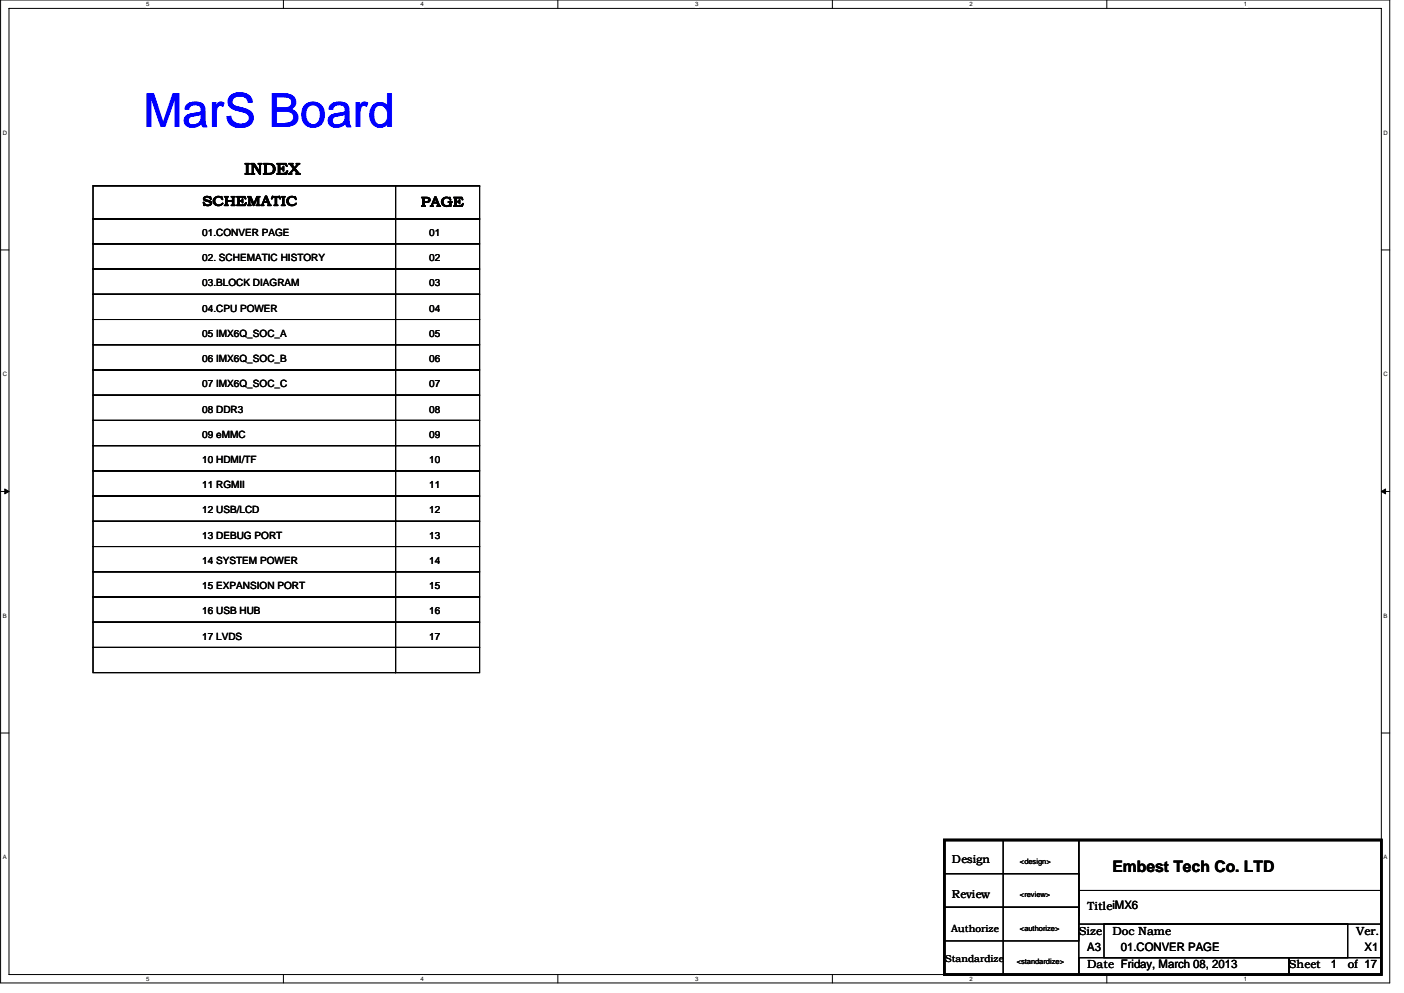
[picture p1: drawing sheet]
<svg xmlns="http://www.w3.org/2000/svg" width="297mm" height="210mm" viewBox="0 0 297 210" stroke-linecap="round" stroke-linejoin="round" font-family="sans-serif">
<defs><g id="words">
<text font-size="9.9" fill="#00f" x="30.3" y="26.8">MarS Board</text>
<g font-size="3.4">
<text x="51.7" y="36.9">INDEX</text>
<text x="235.3" y="184.3">Embest Tech Co. LTD</text>
</g>
<g font-size="2.8">
<text x="42.8" y="43.5">SCHEMATIC</text>
<text x="89" y="43.6">PAGE</text>
</g>
<g font-size="2.5">
<text x="228.2" y="197.7">Size</text>
<text x="230" y="192.3">TitleiMX6</text>
<text x="235.3" y="197.7">Doc Name</text>
<text x="286.9" y="197.7">Ver.</text>
<text x="230" y="201.2">A3</text>
<text x="237.1" y="201.2">01.CONVER PAGE</text>
<text x="288.7" y="201.2">X1</text>
<text x="230" y="204.8">Date Friday, March 08, 2013</text>
<text x="272.7" y="204.8">Sheet</text>
<text x="281.6" y="204.7">1</text>
<text x="285.1" y="204.8">of 17</text>
</g>
<g font-size="2.4">
<text x="201.4" y="182.5">Design</text>
<text x="201.4" y="189.8">Review</text>
</g>
<g font-size="2.1">
<text x="42.8" y="49.9">01.CONVER PAGE</text>
<text x="90.8" y="49.9">01</text>
<text x="42.8" y="55.2">02. SCHEMATIC HISTORY</text>
<text x="90.8" y="55.2">02</text>
<text x="42.8" y="60.6">03.BLOCK DIAGRAM</text>
<text x="42.8" y="65.9">04.CPU POWER</text>
<text x="90.8" y="60.6">03</text>
<text x="90.8" y="65.9">04</text>
<text x="42.8" y="71.2">05 IMX6Q_SOC_A</text>
<text x="90.8" y="71.2">05</text>
<text x="42.8" y="76.6">06 IMX6Q_SOC_B</text>
<text x="90.8" y="76.6">06</text>
<text x="42.8" y="81.9">07 IMX6Q_SOC_C</text>
<text x="90.8" y="81.9">07</text>
<text x="42.8" y="87.2">08 DDR3</text>
<text x="90.8" y="87.2">08</text>
<text x="42.8" y="92.6">09 eMMC</text>
<text x="90.8" y="92.6">09</text>
<text x="42.8" y="97.9">10 HDMI/TF</text>
<text x="90.8" y="97.9">10</text>
<text x="42.8" y="103.3">11 RGMII</text>
<text x="90.8" y="103.3">11</text>
<text x="42.8" y="108.6">12 USB/LCD</text>
<text x="42.8" y="113.9">13 DEBUG PORT</text>
<text x="90.8" y="108.6">12</text>
<text x="90.8" y="113.9">13</text>
<text x="42.8" y="119.3">14 SYSTEM POWER</text>
<text x="90.8" y="119.3">14</text>
<text x="42.8" y="124.6">15 EXPANSION PORT</text>
<text x="90.8" y="124.6">15</text>
<text x="42.8" y="129.9">16 USB HUB</text>
<text x="90.8" y="129.9">16</text>
<text x="42.8" y="135.3">17 LVDS</text>
<text x="90.8" y="135.3">17</text>
<text x="201.2" y="197">Authorize</text>
<text x="200" y="203.4">Standardize</text>
</g>
<g font-size="1.6">
<text x="215.8" y="182.6">&lt;design&gt;</text>
<text x="215.8" y="189.7">&lt;review&gt;</text>
<text x="215.8" y="196.8">&lt;authorize&gt;</text>
<text x="215.1" y="203.9">&lt;standardize&gt;</text>
</g>
<g font-size="1.3">
<text x="30.9" y="1.3">5</text>
<text x="89" y="1.3">4</text>
<text x="147" y="1.3">3</text>
<text x="205.1" y="1.3">2</text>
<text x="263.2" y="1.3">1</text>
<text x=".6" y="28.4">D</text>
<text x="292.7" y="28.4">D</text>
<text x=".6" y="79.5">C</text>
<text x="292.7" y="79.5">C</text>
<text x=".6" y="130.6">B</text>
<text x="292.7" y="130.6">B</text>
<text x=".6" y="181.7">A</text>
<text x="292.7" y="181.7">A</text>
<text x="30.9" y="207.4">5</text>
<text x="89" y="207.4">4</text>
<text x="147" y="207.4">3</text>
<text x="205.1" y="207.4">2</text>
<text x="263.2" y="207.4">1</text>
</g>
</g></defs>
<path d="M.1 0h293.9v207.9h-293.9zM1.9 1.8h290.3v204.3h-290.3z" fill="none" stroke="#000" stroke-width=".21"/>
<g fill="#fff">
<path d="M30.9 .2h.7v1.4h-.7z"/>
<path d="M30.9 206.3h.7v1.4h-.7z"/>
</g>
<path d="M60 0v1.8M60 206.1v1.8" fill="none" stroke="#000" stroke-width=".21"/>
<g fill="#fff">
<path d="M89 .2h.7v1.4h-.7z"/>
<path d="M89 206.3h.7v1.4h-.7z"/>
</g>
<path d="M118 0v1.8M118 206.1v1.8" fill="none" stroke="#000" stroke-width=".21"/>
<g fill="#fff">
<path d="M147 .2h.7v1.4h-.7z"/>
<path d="M147 206.3h.7v1.4h-.7z"/>
</g>
<path d="M176.1 0v1.8M176.1 206.1v1.8" fill="none" stroke="#000" stroke-width=".21"/>
<g fill="#fff">
<path d="M205.1 .2h.7v1.4h-.7z"/>
<path d="M205.1 206.3h.7v1.4h-.7z"/>
</g>
<path d="M234.2 0v1.8M234.2 206.1v1.8" fill="none" stroke="#000" stroke-width=".21"/>
<g fill="#fff">
<path d="M263.2 .2h.7v1.4h-.7z"/>
<path d="M263.2 206.3h.7v1.4h-.7z"/>
<path d="M.6 27.3h.9v1.4h-.9z"/>
<path d="M292.7 27.3h.9v1.4h-.9z"/>
<path d="M.6 78.4h.9v1.4h-.9z"/>
<path d="M292.7 78.4h.9v1.4h-.9z"/>
</g>
<path d="M.1 52.9h1.8M292.2 52.9h1.8" fill="none" stroke="#000" stroke-width=".21"/>
<g fill="#fff">
<path d="M.6 129.5h.8v1.4h-.8z"/>
<path d="M292.7 129.5h.8v1.4h-.8z"/>
</g>
<path d="M.1 103.9h1.8M292.2 103.9h1.8" fill="none" stroke="#000" stroke-width=".21"/>
<path d="M1 103.4l.9 .5-.9 .5zM292.2 103.9l.9-.5v1z" fill="#000" stroke="#000" stroke-width=".21"/>
<g fill="#fff">
<path d="M.5 180.5h.9v1.4h-.9z"/>
<path d="M292.7 180.5h.8v1.4h-.8z"/>
</g>
<g fill="none" stroke="#000" stroke-width=".21">
<path d="M19.7 39.3h64v7.1h-64zM19.7 39.3h81.8M83.7 39.3h17.8v7.1h-17.8zM101.5 39.3h.1M19.7 56.9h64v5.3h-64zM19.7 51.6h64v5.3h-64zM19.7 46.2h64v5.4h-64zM83.7 46.2h17.8v5.4h-17.8zM83.7 51.6h17.8v5.3h-17.8zM83.7 56.9h17.8v5.3h-17.8zM19.7 78.2h64v5.4h-64zM19.7 72.9h64v5.3h-64z"/>
<path d="M19.7 67.6h64v5.3h-64zM19.7 62.2h64v5.4h-64zM83.7 62.2h17.8v5.4h-17.8zM83.7 72.9h17.8v5.3h-17.8zM83.7 67.6h17.8v5.3h-17.8zM83.7 78.2h17.8v5.4h-17.8zM19.7 83.6h64v5.3h-64zM19.7 88.9h64v5.3h-64zM19.7 99.6h64v5.3h-64zM19.7 94.2h64v5.4h-64zM83.7 83.6h17.8v5.3h-17.8zM83.7 94.2h17.8v5.4h-17.8z"/>
<path d="M83.7 88.9h17.8v5.3h-17.8zM83.7 99.6h17.8v5.3h-17.8zM19.7 104.9h64v5.3h-64zM19.7 110.2h64v5.4h-64zM19.7 115.6h64v5.3h-64zM83.7 104.9h17.8v5.3h-17.8zM83.7 110.2h17.8v5.4h-17.8zM83.7 115.6h17.8v5.3h-17.8zM19.7 126.2h64v5.4h-64zM19.7 131.6h64v5.3h-64zM19.7 136.9h64v5.3h-64zM19.7 120.9h64v5.3h-64z"/>
<path d="M83.7 126.2h17.8v5.4h-17.8zM83.7 120.9h17.8v5.3h-17.8zM83.7 131.6h17.8v5.3h-17.8zM83.7 136.9h17.8v5.3h-17.8zM.1 155h1.8M292.2 155h1.8M199.8 177.6h28.4v7.1h-28.4zM212.2 177.6h16v28.5h-16zM199.8 184.7h28.4v7.2h-28.4zM199.8 191.9h28.4v7.1h-28.4zM228.2 188.3h64v7.1h-64zM228.2 184.7h.1"/>
<path d="M228.2 184.7v8.9M233.6 195.4h51.5v7.1h-51.5zM228.2 202.5h44.5v3.6h-44.5zM272.7 202.5h19.5v3.6h-19.5z"/>
</g>
<path d="M199.8 177.6h92.4v28.5h-92.4z" fill="none" stroke="#000" stroke-width=".53"/>
<use href="#words"/>
</svg>
